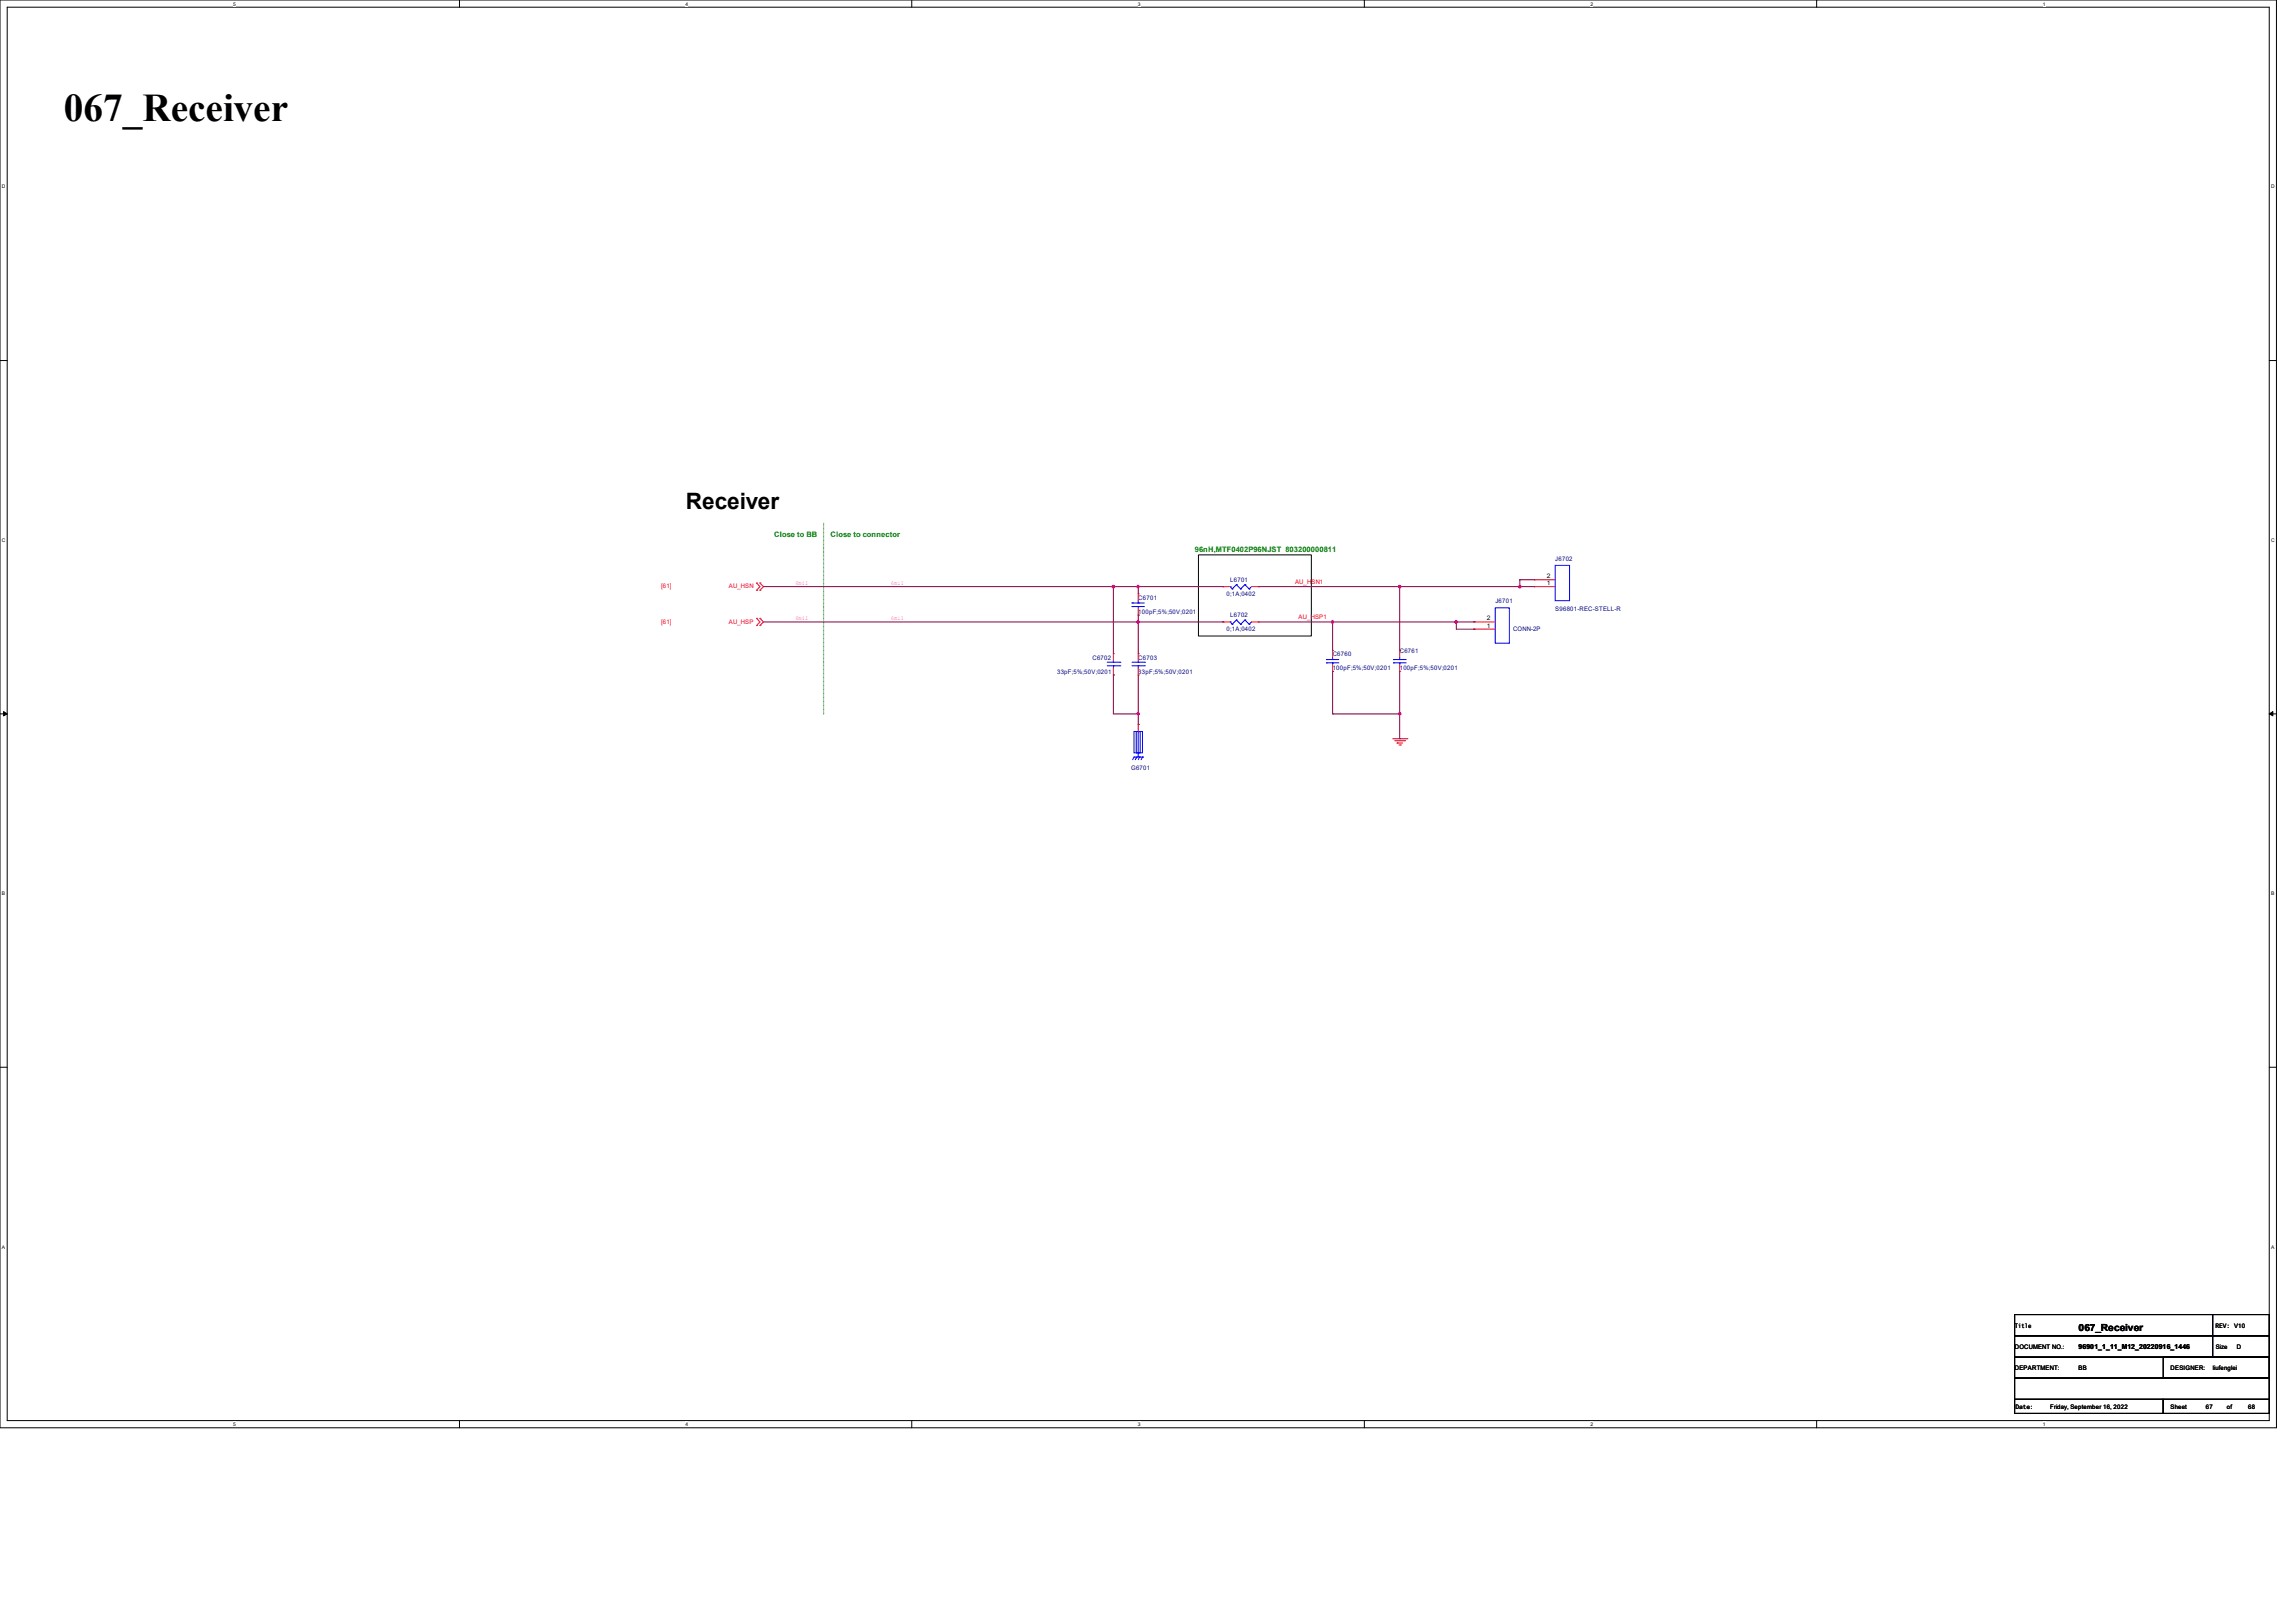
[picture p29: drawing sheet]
<svg xmlns="http://www.w3.org/2000/svg" width="297mm" height="210mm" viewBox="0 0 297 210" stroke-linecap="round" stroke-linejoin="round" font-family="sans-serif">
<defs><g id="words">
<text font-size="5.1" x="8.3" y="15.6">067_Receiver</text>
<text font-size="2.9" x="88.7" y="65.8">Receiver</text>
<text font-size="1.3" x="268.9" y="172.2">067_Receiver</text>
<g font-size="1" fill="#008000">
<text x="100.2" y="69.5">Close to BB</text>
<text x="107.4" y="69.5">Close to connector</text>
<text x="154.6" y="71.4">96nH,MTF0402P96NJST 803200000811</text>
</g>
<text font-size=".9" x="268.9" y="174.5">96901_1_11_M12_20220916_1446</text>
<g font-size=".8" fill="#f00">
<text x="85.5" y="76.1">[61]</text>
<text x="94.3" y="76.1">AU_HSN</text>
<text x="167.5" y="75.5">AU_HSN1</text>
<text x="85.5" y="80.7">[61]</text>
<text x="94.3" y="80.7">AU_HSP</text>
<text x="168" y="80.1">AU_HSP1</text>
</g>
<g font-size=".8" fill="#f0f">
<text x="102.9" y="75.7">6mil</text>
<text x="115.3" y="75.7">6mil</text>
<text x="102.9" y="80.3">6mil</text>
<text x="115.3" y="80.3">6mil</text>
</g>
<g font-size=".8" fill="#000080">
<text x="147.2" y="77.6">C6701</text>
<text x="158.7" y="77.1">0;1A;0402</text>
<text x="159.1" y="75.3">L6701</text>
<text x="201.2" y="72.6">J6702</text>
<text x="147.2" y="79.4">100pF;5%;50V;0201</text>
<text x="158.7" y="81.7">0;1A;0402</text>
<text x="159.1" y="79.9">L6702</text>
<text x="193.4" y="78.1">J6701</text>
<text x="195.7" y="81.7">CONN-2P</text>
<text x="201.2" y="79">S96801-REC-STELL-R</text>
<text x="136.7" y="87.2">33pF;5%;50V;0201</text>
<text x="141.3" y="85.3">C6702</text>
<text x="147.2" y="85.3">C6703</text>
<text x="147.2" y="87.2">33pF;5%;50V;0201</text>
<text x="172.4" y="84.9">C6760</text>
<text x="172.4" y="86.7">100pF;5%;50V;0201</text>
<text x="181.1" y="84.5">C6761</text>
<text x="181.1" y="86.7">100pF;5%;50V;0201</text>
<text x="146.3" y="99.6">G6701</text>
</g>
<g font-size=".8">
<text x="200.1" y="75.7">1</text>
<text x="200.1" y="74.8">2</text>
<text x="192.3" y="81.2">1</text>
<text x="192.3" y="80.3">2</text>
<text x="260.6" y="171.8">Title</text>
<text x="286.6" y="171.8">REV: V10</text>
<text x="260.6" y="174.5">DOCUMENT NO.:</text>
<text x="260.6" y="177.3">DEPARTMENT:</text>
<text x="268.9" y="177.3">BB</text>
<text x="280.8" y="177.3">DESIGNER:</text>
<text x="286.2" y="177.3">liufenglei</text>
<text x="286.6" y="174.5">Size</text>
<text x="289.4" y="174.5">D</text>
<text x="260.7" y="182.4">Date:</text>
<text x="265.2" y="182.4">Friday, September 16, 2022</text>
<text x="280.8" y="182.4">Sheet</text>
<text x="285.3" y="182.4">67</text>
<text x="288.1" y="182.4">of</text>
<text x="290.8" y="182.4">68</text>
</g>
<g font-size=".6">
<text x="30.2" y=".7">5</text>
<text x="88.7" y=".7">4</text>
<text x="147.2" y=".7">3</text>
<text x="205.7" y=".7">2</text>
<text x="264.2" y=".7">1</text>
<text x=".3" y="24.4">D</text>
<text x="293.8" y="24.4">D</text>
<text x=".3" y="70.1">C</text>
<text x="293.8" y="70.1">C</text>
<text x=".3" y="115.8">B</text>
<text x="293.8" y="115.8">B</text>
<text x=".3" y="161.5">A</text>
<text x="293.8" y="161.5">A</text>
<text x="30.2" y="184.5">5</text>
<text x="88.7" y="184.5">4</text>
<text x="147.2" y="184.5">3</text>
<text x="205.7" y="184.5">2</text>
<text x="264.2" y="184.5">1</text>
</g>
</g></defs>
<path d="M0 0h294.5v184.7h-294.5zM.9 .9h292.6v182.9h-292.6z" fill="none" stroke="#000" stroke-width=".13"/>
<g fill="#fff">
<path d="M30.2 .1h.3v.7h-.3z"/>
<path d="M30.2 183.9h.3v.8h-.3z"/>
</g>
<path d="M59.4 0v.9M59.4 183.8v.9" fill="none" stroke="#000" stroke-width=".13"/>
<g fill="#fff">
<path d="M88.7 .1h.3v.7h-.3z"/>
<path d="M88.7 183.9h.3v.8h-.3z"/>
</g>
<path d="M117.9 0v.9M117.9 183.8v.9" fill="none" stroke="#000" stroke-width=".13"/>
<g fill="#fff">
<path d="M147.2 .1h.3v.7h-.3z"/>
<path d="M147.2 183.9h.3v.8h-.3z"/>
</g>
<path d="M176.5 0v.9M176.5 183.8v.9" fill="none" stroke="#000" stroke-width=".13"/>
<g fill="#fff">
<path d="M205.7 .1h.4v.7h-.4z"/>
<path d="M205.7 183.9h.4v.8h-.4z"/>
</g>
<path d="M235 0v.9M235 183.8v.9" fill="none" stroke="#000" stroke-width=".13"/>
<g fill="#fff">
<path d="M264.2 .1h.4v.7h-.4z"/>
<path d="M264.2 183.9h.4v.8h-.4z"/>
<path d="M.3 23.8h.4v.7h-.4z"/>
<path d="M293.8 23.8h.5v.7h-.5z"/>
<path d="M.3 69.5h.4v.7h-.4z"/>
<path d="M293.8 69.5h.5v.7h-.5z"/>
</g>
<path d="M0 46.7h.9M293.5 46.7h1" fill="none" stroke="#000" stroke-width=".13"/>
<g fill="#fff">
<path d="M.3 115.2h.4v.8h-.4z"/>
<path d="M293.8 115.2h.4v.8h-.4z"/>
</g>
<path d="M0 92.4h.9M293.5 92.4h1" fill="none" stroke="#000" stroke-width=".13"/>
<path d="M.5 92.1l.4 .3-.4 .2zM293.5 92.4l.5-.3v.5z" fill="#000" stroke="#000" stroke-width=".13"/>
<g fill="#fff">
<path d="M.3 161h.3v.7h-.3z"/>
<path d="M293.8 161h.4v.7h-.4z"/>
</g>
<path d="M155 71.8h14.6v10.5h-14.6zM0 138.1h.9M293.5 138.1h1M260.6 170.1h25.6v2.7h-25.6zM260.6 172.8h25.6v2.8h-25.6zM260.6 178.3h32.9v2.8h-32.9zM260.6 175.6h32.9v2.7h-32.9zM279.8 175.6h13.7v2.7h-13.7zM286.2 170.1h7.3v2.7h-7.3zM286.2 172.8h7.3v2.8h-7.3zM260.6 181.1h19.2v1.8h-19.2zM279.8 181.1h13.7v1.8h-13.7z" fill="none" stroke="#000" stroke-width=".13"/>
<path d="M106.6 67.7v24.7M106.6 92.4h.1" fill="none" stroke="#008000" stroke-width=".13"/>
<g fill="none" stroke="#f00" stroke-width=".13">
<path d="M97.9 75.4h.1M97.9 76.4h.1M97.9 75.4l.4 .5-.4 .5M98.3 76.4h.1M98.3 75.4h.1M98.3 75.4l.5 .5-.5 .5M147.2 79.6h.1M147.2 76.8h.1M147.2 76.8v.9M147.2 78.7v.9M158.2 75.9h.1M158.2 75.9h.9"/>
<path d="M161.9 75.9h.9M162.8 75.9h.1M198.5 75.9h.1M198.5 75h.1M198.5 75.9h2.7M198.5 75h2.7M97.9 80h.1M97.9 80.9h.1M97.9 80l.4 .5-.4 .4M98.3 80.9h.1M98.3 80h.1M98.3 80l.5 .5-.5 .4"/>
<path d="M144 84.6h.1M144 87.3h.1M144 84.6v.9M144 86.4v.9M147.2 93.7h.1M147.2 84.6h.1M147.2 87.3h.1M147.2 84.6v.9M147.2 86.4v.9M147.2 93.7v1M158.2 80.5h.1M158.2 80.5h.9"/>
<path d="M161.9 80.5h.9M162.8 80.5h.1M172.4 86.9h.1M172.4 84.2h.1M172.4 84.2v.8M172.4 86v.9M180.2 95.6h1.8M180.4 95.8h1.3M180.7 96.1h.1M180.7 96.1h.7M181 96.4h.1M181.1 86.9h.1"/>
<path d="M181.1 84.2h.1M181.1 84.2v.8M181.1 86v.9M181.1 96.4h.1M181.7 95.8h.1M182 95.6h.1M190.7 81.4h.1M190.7 80.5h.1M190.7 81.4h2.7M190.7 80.5h2.7"/>
</g>
<g fill="none" stroke="#00f" stroke-width=".13">
<path d="M146.4 78h.1M146.4 78.5h.1M146.4 78h1.6M146.4 78.5h1.6M147.2 78.5h.1M147.2 78h.1M147.2 77.7v.3M147.2 78.5v.2M159.1 75.9h.1M159.1 75.9l.3 .3M159.4 76.2h.1M159.9 75.6h.1"/>
<path d="M159.9 75.6l.6 .6M159.9 75.6l-.5 .6M160.5 76.2h.1M161 75.6h.1M161 75.6l.6 .6M161 75.6l-.5 .6M161.6 76.2h.1M161.9 75.9l-.3 .3M193.4 78.7h1.8v4.5h-1.8zM201.2 73.2h1.8v4.5h-1.8zM143.2 86.1h1.7M143.2 85.7h1.7"/>
<path d="M144 85.7h.1M144 86.1h.1M144 85.5v.2M144 86.1v.3M144.9 86.1h.1M144.9 85.7h.1M146.4 86.1h1.6M146.4 85.7h1.6M146.7 94.7h1.1v2.7h-1.1zM146.7 98h.1M146.7 98h1.1M146.7 98l-.2 .3"/>
<path d="M147 94.7h.5v2.7h-.5zM147.1 98h.1M147.1 98l-.2 .3M147.2 94.7h.1M147.2 97.9h.1M147.2 85.7h.1M147.2 86.1h.1M147.2 85.5v.2M147.2 86.1v.3M147.2 94.7v3.2M147.4 98h.1M147.4 98l-.2 .3"/>
<path d="M147.8 98h.1M147.8 98l-.2 .3M148 86.1h.1M148 85.7h.1M159.1 80.5h.1M159.1 80.5l.3 .3M159.4 80.8h.1M159.9 80.2h.1M159.9 80.2l.6 .6M159.9 80.2l-.5 .6M160.5 80.8h.1M161 80.2h.1"/>
<path d="M161 80.2l.6 .6M161 80.2l-.5 .6M161.6 80.8h.1M161.9 80.5l-.3 .3M171.6 85.3h.1M171.6 85.8h.1M171.6 85.3h1.6M171.6 85.8h1.6M172.4 85.8h.1M172.4 85.3h.1M172.4 85v.3M172.4 85.8v.2"/>
<path d="M180.3 85.3h.1M180.3 85.8h.1M180.3 85.3h1.6M180.3 85.8h1.6M181.1 85.8h.1M181.1 85.3h.1M181.1 85v.3M181.1 85.8v.2"/>
</g>
<g fill="none" stroke="#800040" stroke-width=".13">
<path d="M98.8 75.9h59.4M144 75.9h.1M144 75.9v8.7M147.2 75.9h.1M147.2 79.6h.1M147.2 75.9v.9M147.2 79.6v5M158.2 75.9h.1M162.8 75.9h.1M162.8 75.9h35.7M181.1 75.9v8.3M196.6 75.9h.1"/>
<path d="M196.6 75h.1M196.6 75v.9M196.6 75h1.9M198.5 75h.1M198.5 75.9h.1M98.8 80.5h59.4M144 87.3h.1M144 87.3v5.1h3.2M147.2 80.5h.1M147.2 92.4h.1M147.2 93.7h.1M147.2 87.3v6.4"/>
<path d="M158.2 80.5h.1M162.8 80.5h27.9M172.4 80.5h.1M172.4 86.9h.1M172.4 92.4h.1M172.4 92.4h8.7M172.4 80.5v3.7M172.4 86.9v5.5M181.1 92.4h.1M181.1 95.6h.1M181.1 84.2h.1M181.1 86.9v8.7"/>
<path d="M188.4 80.5h.1M188.4 80.5v.9h2.3M190.7 81.4h.1M190.7 80.5h.1"/>
</g>
<g fill="#f0f" stroke="#f0f" stroke-width=".13">
<path d="M180.9 92.2h.3v.3h-.3z" fill-rule="evenodd"/>
<path d="M180.9 92.2h.3v.3h-.3z" fill-rule="evenodd"/>
<circle cx="144" cy="75.9" r=".17"/>
<circle cx="147.2" cy="80.5" r=".16"/>
<circle cx="147.2" cy="75.9" r=".16"/>
<circle cx="147.2" cy="92.3" r=".15"/>
<circle cx="181.1" cy="75.9" r=".17"/>
<circle cx="196.6" cy="75.9" r=".17"/>
<circle cx="188.4" cy="80.5" r=".16"/>
<circle cx="172.3" cy="80.5" r=".16"/>
</g>
<use href="#words"/>
</svg>
